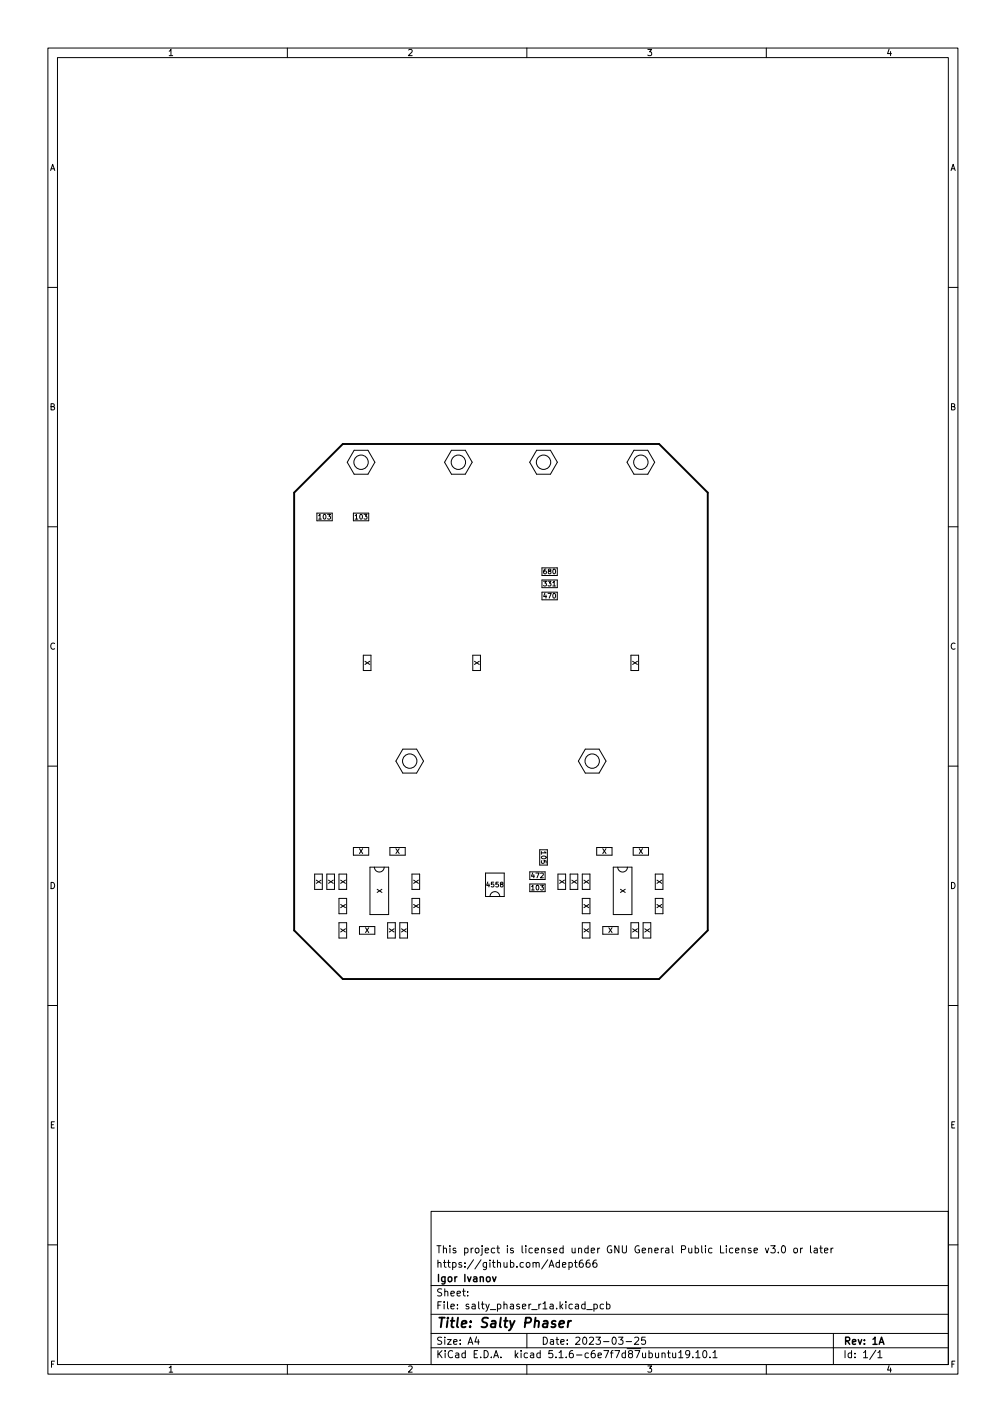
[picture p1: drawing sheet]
<svg xmlns="http://www.w3.org/2000/svg" width="210mm" height="297mm" viewBox="0 0 210 297" stroke-linecap="round" stroke-linejoin="round" font-family="sans-serif">
<defs><g id="words">
<text font-size="2.8" x="91" y="277.3">Title: Salty Phaser</text>
<g font-size="2.1">
<text x="91" y="261.8">This project is licensed under GNU General Public License v3.0 or later</text>
<text x="91" y="267.8">Igor Ivanov</text>
<text x="91" y="264.8">https://github.com/Adept666</text>
<text x="91" y="273.5">File: salty_phaser_r1a.kicad_pcb</text>
<text x="91" y="270.8">Sheet:</text>
<text x="91" y="280.9">Size: A4</text>
<text x="113" y="280.9">Date: 2023-03-25</text>
<text x="176" y="280.9">Rev: 1A</text>
<text x="91" y="283.7">KiCad E.D.A. kicad 5.1.6-c6e7f7d87ubuntu19.10.1</text>
<text x="176" y="283.7">Id: 1/1</text>
</g>
<g font-size="1.8">
<text x="35" y="11.7">1</text>
<text x="85" y="11.7">2</text>
<text x="135" y="11.7">3</text>
<text x="185" y="11.7">4</text>
<text x="10.3" y="35.7">A</text>
<text x="198.4" y="35.7">A</text>
<text x="10.3" y="85.7">B</text>
<text x="198.4" y="85.7">B</text>
<text x="10.3" y="135.7">C</text>
<text x="198.4" y="135.7">C</text>
<text x="10.3" y="185.7">D</text>
<text x="198.4" y="185.7">D</text>
<text x="10.4" y="235.7">E</text>
<text x="198.4" y="235.7">E</text>
<text x="10.4" y="285.7">F</text>
<text x="35" y="286.7">1</text>
<text x="85" y="286.7">2</text>
<text x="135" y="286.7">3</text>
<text x="185" y="286.7">4</text>
<text x="198.5" y="285.7">F</text>
</g>
<g font-size="1.4">
<text x="66.6" y="108.5">103</text>
<text x="74.2" y="108.5">103</text>
<text x="113.6" y="119.9">680</text>
<text x="113.6" y="125">470</text>
<text x="113.6" y="122.5">331</text>
<text x="76.2" y="138" transform="rotate(90 76.2 138)">X</text>
<text x="99" y="138" transform="rotate(90 99 138)">X</text>
<text x="132" y="138" transform="rotate(90 132 138)">X</text>
<text x="74.9" y="178.3">X</text>
<text x="82.5" y="178.3">X</text>
<text x="113" y="177.9" transform="rotate(90 113 177.9)">105</text>
<text x="125.7" y="178.3">X</text>
<text x="133.3" y="178.3">X</text>
<text x="66" y="183.7" transform="rotate(90 66 183.7)">X</text>
<text x="68.5" y="183.7" transform="rotate(90 68.5 183.7)">X</text>
<text x="71.1" y="183.7" transform="rotate(90 71.1 183.7)">X</text>
<text x="78.7" y="185.6" transform="rotate(90 78.7 185.6)">X</text>
<text x="86.3" y="183.7" transform="rotate(90 86.3 183.7)">X</text>
<text x="101.8" y="185.3">4558</text>
<text x="111.1" y="186">103</text>
<text x="111.1" y="183.4">472</text>
<text x="116.8" y="183.7" transform="rotate(90 116.8 183.7)">X</text>
<text x="119.3" y="183.7" transform="rotate(90 119.3 183.7)">X</text>
<text x="121.9" y="183.7" transform="rotate(90 121.9 183.7)">X</text>
<text x="129.5" y="185.6" transform="rotate(90 129.5 185.6)">X</text>
<text x="137.1" y="183.7" transform="rotate(90 137.1 183.7)">X</text>
<text x="71.1" y="188.8" transform="rotate(90 71.1 188.8)">X</text>
<text x="86.3" y="188.8" transform="rotate(90 86.3 188.8)">X</text>
<text x="121.9" y="188.8" transform="rotate(90 121.9 188.8)">X</text>
<text x="137.1" y="188.8" transform="rotate(90 137.1 188.8)">X</text>
<text x="71.1" y="193.9" transform="rotate(90 71.1 193.9)">X</text>
<text x="76.2" y="194.8">X</text>
<text x="81.2" y="193.9" transform="rotate(90 81.2 193.9)">X</text>
<text x="83.8" y="193.9" transform="rotate(90 83.8 193.9)">X</text>
<text x="121.9" y="193.9" transform="rotate(90 121.9 193.9)">X</text>
<text x="127" y="194.8">X</text>
<text x="132" y="193.9" transform="rotate(90 132 193.9)">X</text>
<text x="134.6" y="193.9" transform="rotate(90 134.6 193.9)">X</text>
</g>
</g></defs>
<g fill="none" stroke="#000" stroke-width=".21">
<path d="M10 10h190v277h-190zM12 12h186v273h-186zM60 10v2M110 10v2M160 10v2M10 60h2M198 60h2M73.9 94.1h2.9l1.5 2.5-1.5 2.5h-2.9l-1.4-2.5zM94.3 94.1h2.9l1.4 2.5-1.4 2.5h-2.9l-1.5-2.5zM112 94.1h2.9l1.5 2.5-1.5 2.5h-2.9l-1.4-2.5zM132.4 94.1h2.9l1.4 2.5-1.4 2.5h-2.9l-1.5-2.5zM10 110h2"/>
<path d="M66.2 107.2h3.2v1.6h-3.2zM73.8 107.2h3.2v1.6h-3.2zM113.2 118.6h3.2M198 110h2M75.9 136.9h1.6v3.2h-1.6zM98.7 136.9h1.6v3.2h-1.6zM113.2 123.7h3.2M113.2 125.3h3.2M113.2 120.2h3.2M113.2 121.2h3.2v1.6h-3.2M131.7 136.9h1.6v3.2h-1.6zM84.1 156.5h2.9l1.4 2.5-1.4 2.5h-2.9l-1.4-2.5z"/>
<path d="M122.2 156.5h2.9l1.4 2.5-1.4 2.5h-2.9l-1.4-2.5zM10 160h2M73.8 177h3.2v1.6h-3.2zM81.4 177h3.2v1.6h-3.2zM112.7 177.5h1.6v3.2h-1.6zM124.6 177h3.2v1.6h-3.2zM132.2 177h3.2v1.6h-3.2zM198 160h2M65.7 182.6h1.6v3.2h-1.6zM68.2 182.6h1.6v3.2h-1.6zM70.8 192.7h1.6v3.2h-1.6zM70.8 187.7h1.6v3.2h-1.6z"/>
<path d="M70.8 182.6h1.6v3.2h-1.6zM75.1 193.5h3.2v1.6h-3.2zM77.2 181.1h3.9v9.9h-3.9zM78.2 181.1a1.02 1.02 0 0 0 1 1.1 1.02 1.02 0 0 0 1-1.1M80.9 192.7h1.6v3.2h-1.6zM83.5 192.7h1.6v3.2h-1.6zM86 182.6h1.6v3.2h-1.6zM86 187.7h1.6v3.2h-1.6zM101.4 182.4h3.9v4.9h-3.9zM102.3 187.3a1.02 1.02 0 0 1 1-1 1.02 1.02 0 0 1 1 1M110.6 184.7h3.2v1.6h-3.2zM110.6 182.1h3.2v1.6h-3.2"/>
<path d="M116.5 182.6h1.6v3.2h-1.6zM119 182.6h1.6v3.2h-1.6zM121.6 192.7h1.6v3.2h-1.6zM121.6 187.7h1.6v3.2h-1.6zM121.6 182.6h1.6v3.2h-1.6zM125.9 193.5h3.2v1.6h-3.2zM128 181.1h3.9v9.9h-3.9zM129 181.1a1.02 1.02 0 0 0 1 1.1 1.02 1.02 0 0 0 1-1.1M131.7 192.7h1.6v3.2h-1.6zM134.3 192.7h1.6v3.2h-1.6zM136.8 187.7h1.6v3.2h-1.6zM136.8 182.6h1.6v3.2h-1.6z"/>
<path d="M10 210h2M198 210h2M90 253h108v32h-108zM10 260h2M90 278.5h108M90 274.5h108M90 268.5h108M97.7 270.6v.1M97.7 269.8v.1M99.5 279.2l-.3 1.1h.9M99.9 279.8v1M110 278.5v3"/>
<path d="M117.4 264.2l.8-.1-.1-.3-.4-.1-.3 .2 .1 .7h.6M118.8 263.8l.4-.1 .3 .3-.1 .6h-.6M118.8 263.7v1.5M119.9 263.7h.6M120.2 263.2v1.3l.3 .2M121.7 263.2l-.5 .1a1.01 1.01 0 0 0 0 1.4l.5-.1 .1-.5-.3-.3h-.3l-.3 .3M122.5 273.6h1.2M123.1 263.2l-.4 .1a1.01 1.01 0 0 0 0 1.4l.5-.1v-.5l-.3-.3h-.2l-.3 .3M124 272.5l.4-.1 .3 .3-.1 .6h-.6M124 272.4v1.5M124.5 263.2l-.4 .1a1.01 1.01 0 0 0 0 1.4l.5-.1 .1-.5-.3-.3h-.3l-.3 .3M126 272.5l-.4-.1-.3 .3 .1 .6h.6"/>
<path d="M126.7 272.5l.4-.1 .3 .3-.2 .6h-.5M126.7 271.9v1.5M129.2 279.3h.9l-.5 .6 .4 .1v.7l-.2 .1-.6-.1M132.5 279.5l.6-.2 .3 .4-1 1.1h1M134.7 279.3h-.7l-.1 .7 .3-.1 .5 .1 .1 .2-.1 .5-.2 .1-.6-.1M157.4 261.2l.8-.1-.1-.3-.4-.1-.3 .2 .1 .7h.6M159.8 260.7l.4 1 .3-1M160.9 260.2h1l-.5 .6 .4 .1v.7l-.2 .1-.7-.1M162.5 261.6v.1M163.3 260.4l.2-.2a.8 .8 0 0 1 .5 .8 .8 .8 0 0 1-.5 .7l-.2-.1-.1-.5zM165.9 260.8l.3-.1 .3 .3v.4l-.3 .3-.3-.1-.2-.2zM167.2 260.7v1"/>
<path d="M167.6 260.7l-.4 .3M169.2 260.2v1.3l.2 .2M170 260.8h.6l.1 .9M170.7 261.1h-.5l-.3 .3 .3 .3 .5-.1M171.2 260.7h.5M171.4 260.2v1.3l.3 .2M172.2 261.2l.7-.1-.1-.3-.4-.1-.2 .2v.7h.6M173.5 260.7v1M173.9 260.7l-.4 .3M174 278.5v6.5M198 260h2M60 285v2"/>
<path d="M90 281.5h108M110 285v2M130.7 280.2h1.2M138.2 282.8l.2-.2 .4 .1 .1 .9M139.4 282.6h.5M139.6 282.1v1.3l.3 .2M140.4 282.6l.1 .9 .4 .1 .2-.1M141.1 282.6v1M141.7 282.5l.5-.4v1.5M141.7 283.6h.9M144 282.8l-.3 .2h-.4l-.1-.2 .1-.6 .4-.1 .2 .2a.99 .99 0 0 1-.3 1.3h-.3M144.7 283.5v.1"/>
<path d="M145.3 282.5l.4-.4v1.5M145.3 283.6h.9M146.9 282.2l.2-.1a.8 .8 0 0 1 .5 .8 .8 .8 0 0 1-.5 .7 1 1 0 0 1-.2-1.4zM148.2 283.5v.1M148.9 282.5l.4-.4v1.5M148.9 283.6h.8M160 285v2M182.9 282l-1.3 2M183.3 282.5l.4-.4v1.5M183.3 283.6h.9"/>
<circle cx="75.4" cy="96.6" r="1.5"/>
<circle cx="95.7" cy="96.6" r="1.5"/>
<circle cx="113.5" cy="96.6" r="1.5"/>
<circle cx="133.8" cy="96.6" r="1.5"/>
<circle cx="85.5" cy="159" r="1.5"/>
<circle cx="123.6" cy="159" r="1.5"/>
</g>
<path d="M102.8 266.7l.4 1 .4-1M183.6 280.8l.5-1.5 .5 1.5" fill="none" stroke="#000" stroke-width=".3"/>
<path d="M61.4 102.9l10.2-10.2h66l10.2 10.2v91.4l-10.2 10.2h-66l-10.2-10.2zM116.8 276.6l1-.2-.1-.4-.5-.1-.4 .3v.9h.8M118.7 275.9l-.2 1.3M119.3 275.9l-.4 .1-.3 .3" fill="none" stroke="#000" stroke-width=".4"/>
<use href="#words"/>
</svg>
